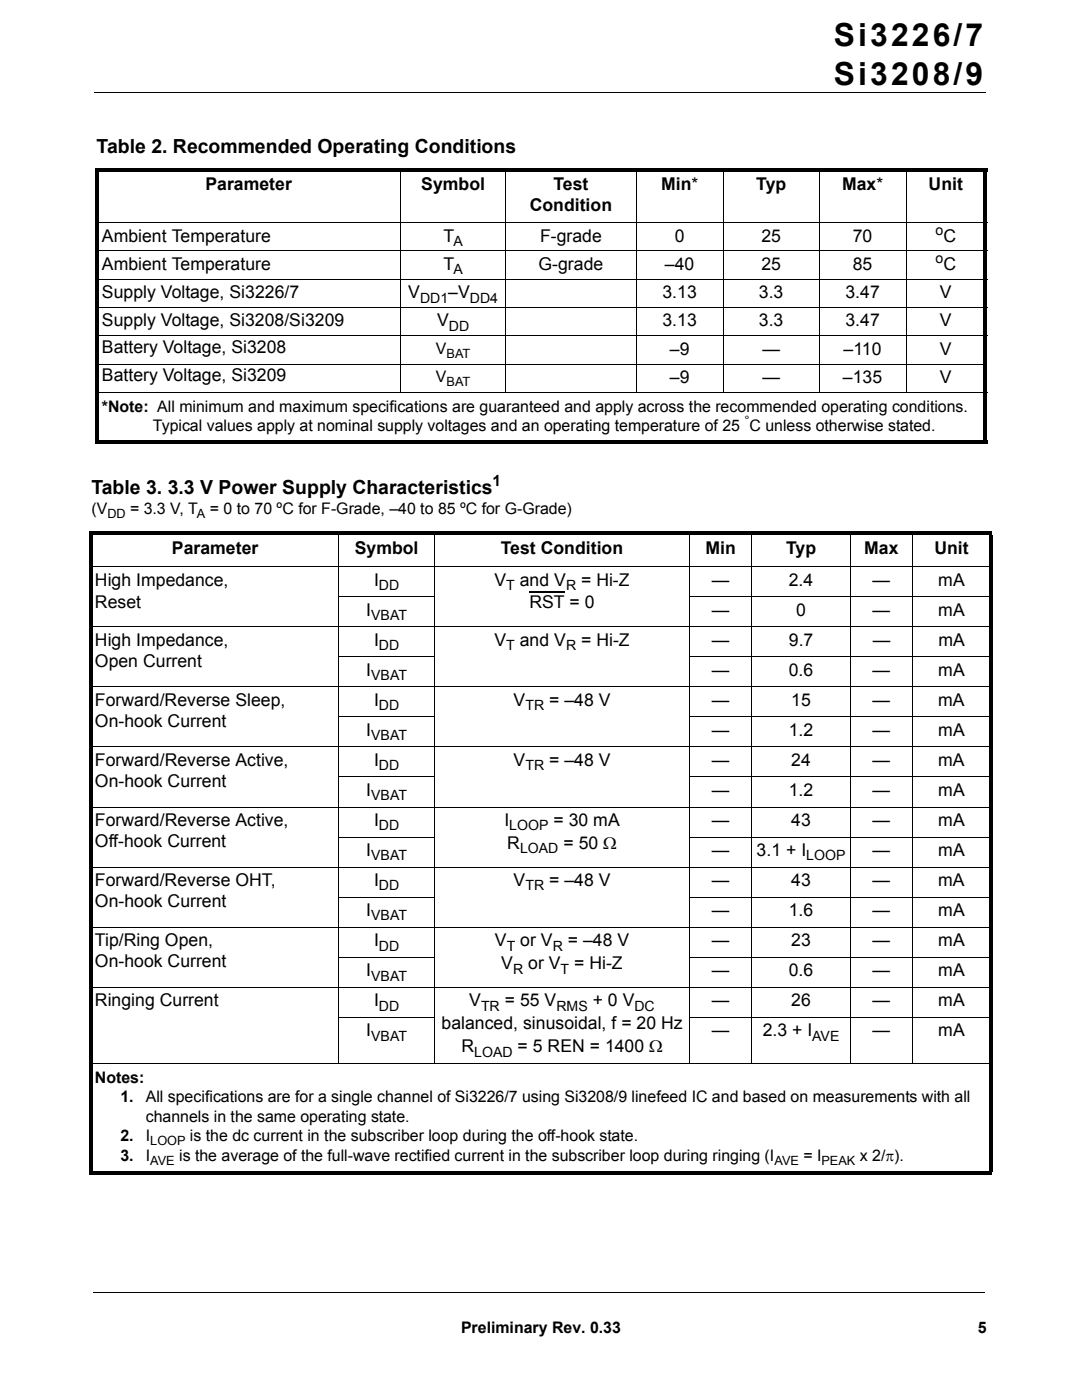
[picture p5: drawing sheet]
<svg xmlns="http://www.w3.org/2000/svg" width="216mm" height="279mm" viewBox="0 0 216 279" stroke-linecap="round" stroke-linejoin="round" font-family="sans-serif">
<defs><g id="words">
<g font-size="6.3">
<text x="166.4" y="9.2">Si3226/7</text>
<text x="166.4" y="17">Si3208/9</text>
</g>
<g font-size="3.9">
<text x="19.3" y="30.5">Table 2. Recommended Operating Conditions</text>
<text x="18.2" y="98.5">Table 3. 3.3 V Power Supply Characteristics</text>
</g>
<g font-size="3.5">
<text x="41" y="38">Parameter</text>
<text x="84.1" y="38">Symbol</text>
<text x="110.4" y="38">Test</text>
<text x="131.9" y="38">Min*</text>
<text x="150.9" y="38">Typ</text>
<text x="168" y="38">Max*</text>
<text x="185.3" y="38">Unit</text>
<text x="105.7" y="42.2">Condition</text>
<text x="20.3" y="48.2">Ambient Temperature</text>
<text x="20.3" y="53.8">Ambient Temperature</text>
<text x="88.5" y="48.2">T</text>
<text x="88.5" y="53.8">T</text>
<text x="107.5" y="53.8">G-grade</text>
<text x="107.8" y="48.2">F-grade</text>
<text x="132.7" y="53.8">–40</text>
<text x="134.7" y="48.2">0</text>
<text x="151.9" y="53.8">25</text>
<text x="151.9" y="48.2">25</text>
<text x="170.2" y="53.8">85</text>
<text x="170.2" y="48.2">70</text>
<text x="188.2" y="48.2">C</text>
<text x="188.2" y="53.8">C</text>
<text x="20.3" y="59.5">Supply Voltage, Si3226/7</text>
<text x="81.4" y="59.5">V</text>
<text x="89.5" y="59.5">–V</text>
<text x="132.2" y="59.5">3.13</text>
<text x="151.4" y="59.5">3.3</text>
<text x="168.7" y="59.5">3.47</text>
<text x="187.6" y="59.5">V</text>
<text x="20.3" y="65.2">Supply Voltage, Si3208/Si3209</text>
<text x="87.2" y="65.2">V</text>
<text x="132.2" y="65.2">3.13</text>
<text x="151.4" y="65.2">3.3</text>
<text x="168.7" y="65.2">3.47</text>
<text x="187.6" y="65.2">V</text>
<text x="20.3" y="70.4">Battery Voltage, Si3208</text>
<text x="133.7" y="70.8">–9</text>
<text x="152.1" y="70.8">—</text>
<text x="168.3" y="70.8">–110</text>
<text x="187.6" y="70.8">V</text>
<text x="20.3" y="76.1">Battery Voltage, Si3209</text>
<text x="133.7" y="76.4">–9</text>
<text x="152.1" y="76.4">—</text>
<text x="168.2" y="76.4">–135</text>
<text x="187.6" y="76.4">V</text>
<text x="34.3" y="110.5">Parameter</text>
<text x="70.8" y="110.5">Symbol</text>
<text x="99.9" y="110.5">Test Condition</text>
<text x="140.8" y="110.5">Min</text>
<text x="156.8" y="110.5">Typ</text>
<text x="172.5" y="110.5">Max</text>
<text x="186.4" y="110.5">Unit</text>
<text x="18.9" y="116.9">High Impedance,</text>
<text x="74.6" y="116.9">I</text>
<text x="98.7" y="116.9">V</text>
<text x="103.7" y="116.9">and V</text>
<text x="116" y="116.9">= Hi-Z</text>
<text x="142" y="116.9">—</text>
<text x="157.4" y="116.9">2.4</text>
<text x="174.1" y="116.9">—</text>
<text x="187.2" y="116.9">mA</text>
<text x="18.9" y="121.4">Reset</text>
<text x="73.1" y="122.9">I</text>
<text x="105.6" y="121.4">RST = 0</text>
<text x="142" y="122.9">—</text>
<text x="158.9" y="122.9">0</text>
<text x="174.1" y="122.9">—</text>
<text x="187.2" y="122.9">mA</text>
<text x="18.9" y="128.8">High Impedance,</text>
<text x="74.6" y="128.8">I</text>
<text x="98.7" y="128.8">V</text>
<text x="103.7" y="128.8">and V</text>
<text x="116" y="128.8">= Hi-Z</text>
<text x="142.1" y="128.8">—</text>
<text x="157.4" y="128.8">9.7</text>
<text x="174.1" y="128.8">—</text>
<text x="187.2" y="128.8">mA</text>
<text x="18.9" y="133.1">Open Current</text>
<text x="73.1" y="134.9">I</text>
<text x="142" y="134.9">—</text>
<text x="157.4" y="134.9">0.6</text>
<text x="174.1" y="134.9">—</text>
<text x="187.2" y="134.9">mA</text>
<text x="18.9" y="140.8">Forward/Reverse Sleep,</text>
<text x="74.6" y="140.8">I</text>
<text x="102.5" y="140.8">V</text>
<text x="109.6" y="140.8">= –48 V</text>
<text x="142" y="140.8">—</text>
<text x="157.9" y="140.8">15</text>
<text x="174.1" y="140.8">—</text>
<text x="187.2" y="140.8">mA</text>
<text x="18.9" y="145.1">On-hook Current</text>
<text x="73.1" y="146.9">I</text>
<text x="142" y="146.9">—</text>
<text x="157.4" y="146.9">1.2</text>
<text x="174.1" y="146.9">—</text>
<text x="187.2" y="146.9">mA</text>
<text x="18.9" y="152.8">Forward/Reverse Active,</text>
<text x="74.6" y="152.8">I</text>
<text x="102.5" y="152.8">V</text>
<text x="109.6" y="152.8">= –48 V</text>
<text x="142" y="152.8">—</text>
<text x="157.9" y="152.8">24</text>
<text x="174.1" y="152.8">—</text>
<text x="187.2" y="152.8">mA</text>
<text x="18.9" y="157.1">On-hook Current</text>
<text x="73.1" y="158.8">I</text>
<text x="142" y="158.8">—</text>
<text x="157.4" y="158.8">1.2</text>
<text x="174.1" y="158.8">—</text>
<text x="187.2" y="158.8">mA</text>
<text x="18.9" y="164.8">Forward/Reverse Active,</text>
<text x="74.6" y="164.8">I</text>
<text x="100.6" y="164.8">I</text>
<text x="110.4" y="164.8">= 30 mA</text>
<text x="142" y="164.8">—</text>
<text x="157.9" y="164.8">43</text>
<text x="174.1" y="164.8">—</text>
<text x="187.2" y="164.8">mA</text>
<text x="18.9" y="169.1">Off-hook Current</text>
<text x="73.1" y="170.8">I</text>
<text x="101.2" y="169.4">R</text>
<text x="112.4" y="169.4">= 50 Ω</text>
<text x="142" y="170.8">—</text>
<text x="151" y="170.8">3.1 + I</text>
<text x="174.1" y="170.8">—</text>
<text x="187.2" y="170.8">mA</text>
<text x="18.9" y="176.8">Forward/Reverse OHT,</text>
<text x="74.6" y="176.8">I</text>
<text x="102.5" y="176.8">V</text>
<text x="109.6" y="176.8">= –48 V</text>
<text x="142" y="176.8">—</text>
<text x="157.9" y="176.8">43</text>
<text x="174.1" y="176.8">—</text>
<text x="187.2" y="176.8">mA</text>
<text x="18.9" y="181.1">On-hook Current</text>
<text x="73.1" y="182.8">I</text>
<text x="142" y="182.8">—</text>
<text x="157.4" y="182.8">1.6</text>
<text x="174.1" y="182.8">—</text>
<text x="187.2" y="182.8">mA</text>
<text x="18.9" y="188.8">Tip/Ring Open,</text>
<text x="74.6" y="188.8">I</text>
<text x="98.8" y="188.8">V</text>
<text x="103.8" y="188.8">or V</text>
<text x="113.3" y="188.8">= –48 V</text>
<text x="142" y="188.8">—</text>
<text x="157.9" y="188.8">23</text>
<text x="174.1" y="188.8">—</text>
<text x="187.2" y="188.8">mA</text>
<text x="18.9" y="193.1">On-hook Current</text>
<text x="73.1" y="194.8">I</text>
<text x="100" y="193.4">V</text>
<text x="105.4" y="193.4">or V</text>
<text x="114.6" y="193.4">= Hi-Z</text>
<text x="142" y="194.8">—</text>
<text x="157.4" y="194.8">0.6</text>
<text x="174.1" y="194.8">—</text>
<text x="187.2" y="194.8">mA</text>
<text x="18.9" y="200.8">Ringing Current</text>
<text x="74.6" y="200.8">I</text>
<text x="93.6" y="200.8">V</text>
<text x="100.7" y="200.8">= 55 V</text>
<text x="118.3" y="200.8">+ 0 V</text>
<text x="142" y="200.8">—</text>
<text x="157.9" y="200.8">26</text>
<text x="174.1" y="200.8">—</text>
<text x="187.2" y="200.8">mA</text>
<text x="73.1" y="206.8">I</text>
<text x="88.1" y="205.4">balanced, sinusoidal, f = 20 Hz</text>
<text x="92.1" y="210">R</text>
<text x="103.3" y="210">= 5 REN = 1400 Ω</text>
<text x="142" y="206.8">—</text>
<text x="152.2" y="206.8">2.3 + I</text>
<text x="174.1" y="206.8">—</text>
<text x="187.2" y="206.8">mA</text>
</g>
<g font-size="3.2">
<text x="87" y="70.5">V</text>
<text x="87" y="76.2">V</text>
<text x="20.3" y="82.2">*Note: All minimum and maximum specifications are guaranteed and apply across the recommended operating conditions.</text>
<text x="30.5" y="86.1">Typical values apply at nominal supply voltages and an operating temperature of 25 C unless otherwise stated.</text>
<text x="18.2" y="102.6">(V</text>
<text x="26" y="102.6">= 3.3 V, T</text>
<text x="41.9" y="102.6">= 0 to 70 ºC for F-Grade, –40 to 85 ºC for G-Grade)</text>
<text x="18.9" y="216.1">Notes:</text>
<text x="24" y="220">1.</text>
<text x="29.1" y="220">All specifications are for a single channel of Si3226/7 using Si3208/9 linefeed IC and based on measurements with all</text>
<text x="24" y="227.8">2.</text>
<text x="29.1" y="223.9">channels in the same operating state.</text>
<text x="29.1" y="227.8">I</text>
<text x="37.9" y="227.8">is the dc current in the subscriber loop during the off-hook state.</text>
<text x="24" y="231.6">3.</text>
<text x="29.1" y="231.6">I</text>
<text x="35.8" y="231.6">is the average of the full-wave rectified current in the subscriber loop during ringing (I</text>
<text x="160.3" y="231.6">= I</text>
<text x="171.6" y="231.6">x 2/π).</text>
<text x="92" y="266">Preliminary Rev. 0.33</text>
<text x="195.1" y="266">5</text>
</g>
<text font-size="3.1" x="98.3" y="97">1</text>
<g font-size="2.8">
<text x="186.7" y="46.8">o</text>
<text x="90.5" y="49.1">A</text>
<text x="186.7" y="52.5">o</text>
<text x="90.5" y="54.7">A</text>
<text x="83.8" y="60.4">DD1</text>
<text x="93.8" y="60.4">DD4</text>
<text x="89.6" y="66">DD</text>
<text x="75.6" y="117.7">DD</text>
<text x="101" y="117.7">T</text>
<text x="112.9" y="117.7">R</text>
<text x="74.1" y="123.7">VBAT</text>
<text x="75.6" y="129.7">DD</text>
<text x="101" y="129.7">T</text>
<text x="112.9" y="129.7">R</text>
<text x="74.1" y="135.7">VBAT</text>
<text x="75.6" y="141.7">DD</text>
<text x="104.8" y="141.7">TR</text>
<text x="74.1" y="147.7">VBAT</text>
<text x="75.6" y="153.7">DD</text>
<text x="104.8" y="153.7">TR</text>
<text x="74.1" y="159.7">VBAT</text>
<text x="75.6" y="165.7">DD</text>
<text x="101.6" y="165.7">LOOP</text>
<text x="74.1" y="171.7">VBAT</text>
<text x="103.8" y="170.3">LOAD</text>
<text x="160.9" y="171.7">LOOP</text>
<text x="75.6" y="177.7">DD</text>
<text x="104.8" y="177.7">TR</text>
<text x="74.1" y="183.7">VBAT</text>
<text x="75.6" y="189.7">DD</text>
<text x="101.1" y="189.7">T</text>
<text x="110.3" y="189.7">R</text>
<text x="74.1" y="195.7">VBAT</text>
<text x="102.4" y="194.3">R</text>
<text x="111.9" y="194.3">T</text>
<text x="75.6" y="201.7">DD</text>
<text x="96" y="201.7">TR</text>
<text x="111" y="201.7">RMS</text>
<text x="126.6" y="201.7">DC</text>
<text x="74.1" y="207.7">VBAT</text>
<text x="162.1" y="207.7">AVE</text>
<text x="94.6" y="210.9">LOAD</text>
</g>
<g font-size="2.5">
<text x="89.1" y="71.4">BAT</text>
<text x="89.1" y="77">BAT</text>
<text x="148.5" y="84.8">°</text>
<text x="21.4" y="103.4">DD</text>
<text x="39.3" y="103.4">A</text>
<text x="30" y="228.5">LOOP</text>
<text x="30" y="232.4">AVE</text>
<text x="154.5" y="232.4">AVE</text>
<text x="163.9" y="232.4">PEAK</text>
</g>
</g></defs>
<path d="M18.8 18.4h177.8M18.6 257.9h177.8" fill="none" stroke="#000" stroke-width=".2"/>
<path d="M19.2 259.5h30.7v14.7h-30.7z" fill="#fff"/>
<path d="M105.6 118.1h7.1" fill="none" stroke="#000" stroke-width=".25"/>
<path d="M18.9 33.5h178.1v.7h-178.1zM18.9 34.2h.7v53.6h-.7zM18.9 87.9h178.1v.7h-178.1zM196.3 34.2h.7v53.6h-.7zM17.9 106h180.1v.7h-180.1zM17.9 233.8h180.1v.7h-180.1zM17.9 106.7h.7v127h-.7zM197.3 106.7h.7v127h-.7z" fill="#000"/>
<g fill="none" stroke="#000" stroke-width=".2">
<path d="M79.9 33.5v44.9M100.9 33.5v44.9M126.9 33.5v44.9M144.3 33.5v44.9M163.4 33.5v44.9M180.8 33.5v44.9M18.9 44.4h178.1M18.9 50.1h178.1M18.9 55.7h178.1M18.9 61.4h178.1M18.9 67h178.1M18.9 72.7h178.1"/>
<path d="M18.9 78.3h178.1M17.9 113.1h180.1M67.5 119.1h19.3M67.6 106v106.3M86.7 106v106.3M137.5 119.1h60.5M137.6 106v106.3M150 106v106.3M169.7 106v106.3M182.1 106v106.3M17.9 125.1h180.1M17.9 137.1h180.1"/>
<path d="M67.5 131.1h19.3M137.5 131.1h60.5M17.9 149.1h180.1M67.5 143.1h19.3M67.5 155.1h19.3M137.5 143.1h60.5M137.5 155.1h60.5M17.9 161.1h180.1M17.9 173.1h180.1M67.5 167.1h19.3M67.5 179.1h19.3M137.5 167.1h60.5"/>
<path d="M137.5 179.1h60.5M17.9 185.1h180.1M17.9 197.1h180.1M67.5 191.1h19.3M137.5 191.1h60.5M17.9 212.2h180.1M67.5 203.1h19.3M137.5 203.1h60.5"/>
</g>
<use href="#words"/>
</svg>
